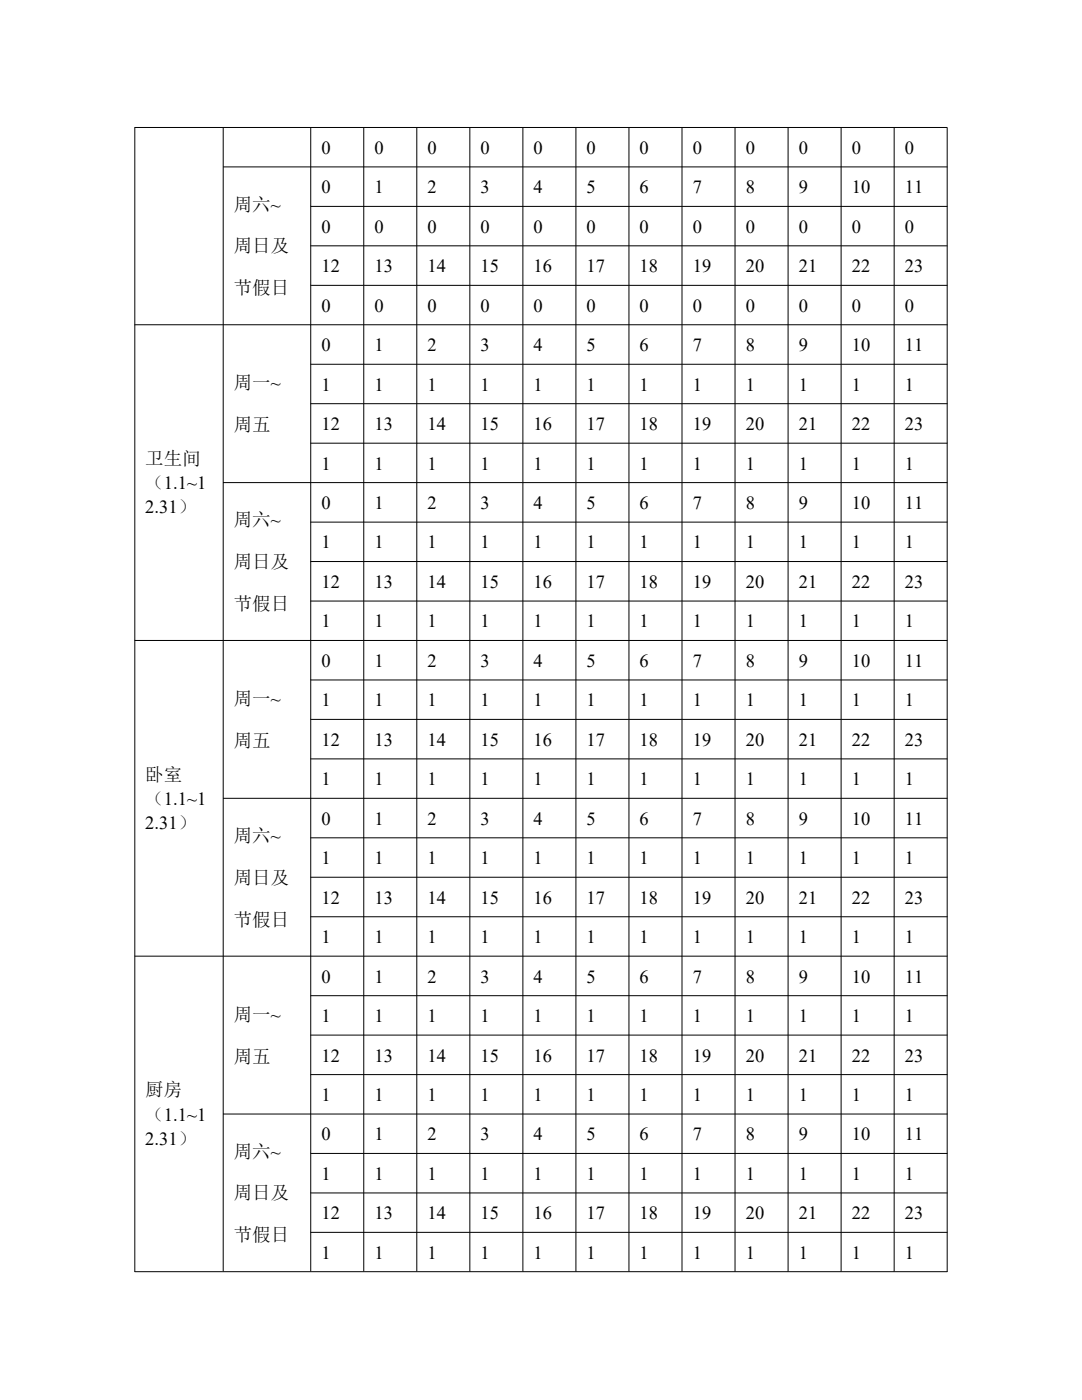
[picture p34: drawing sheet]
<svg xmlns="http://www.w3.org/2000/svg" width="216mm" height="279mm" viewBox="0 0 216 279" stroke-linecap="round" stroke-linejoin="round" font-family="sans-serif">
<defs><g id="words">
<g font-size="3.7">
<text x="64.1" y="30.7">0</text>
<text x="74.7" y="30.7">0</text>
<text x="85.3" y="30.7">0</text>
<text x="95.9" y="30.7">0</text>
<text x="106.5" y="30.7">0</text>
<text x="117.1" y="30.7">0</text>
<text x="127.6" y="30.7">0</text>
<text x="138.2" y="30.7">0</text>
<text x="148.8" y="30.7">0</text>
<text x="159.4" y="30.7">0</text>
<text x="170" y="30.7">0</text>
<text x="180.6" y="30.7">0</text>
<text x="64.1" y="38.6">0</text>
<text x="74.7" y="38.6">1</text>
<text x="85.3" y="38.6">2</text>
<text x="95.9" y="38.6">3</text>
<text x="106.5" y="38.6">4</text>
<text x="117.1" y="38.6">5</text>
<text x="127.6" y="38.6">6</text>
<text x="138.2" y="38.6">7</text>
<text x="148.8" y="38.6">8</text>
<text x="159.4" y="38.6">9</text>
<text x="170" y="38.6">10</text>
<text x="180.6" y="38.6">11</text>
<text x="46.7" y="42">周六~</text>
<text x="64.1" y="46.5">0</text>
<text x="74.7" y="46.5">0</text>
<text x="85.3" y="46.5">0</text>
<text x="95.9" y="46.5">0</text>
<text x="106.5" y="46.5">0</text>
<text x="117.1" y="46.5">0</text>
<text x="127.6" y="46.5">0</text>
<text x="138.2" y="46.5">0</text>
<text x="148.8" y="46.5">0</text>
<text x="159.4" y="46.5">0</text>
<text x="170" y="46.5">0</text>
<text x="180.6" y="46.5">0</text>
<text x="46.7" y="50.4">周日及</text>
<text x="46.7" y="58.7">节假日</text>
<text x="64.1" y="54.3">12</text>
<text x="74.7" y="54.3">13</text>
<text x="85.3" y="54.3">14</text>
<text x="95.9" y="54.3">15</text>
<text x="106.5" y="54.3">16</text>
<text x="117.1" y="54.3">17</text>
<text x="127.6" y="54.3">18</text>
<text x="138.2" y="54.3">19</text>
<text x="148.8" y="54.3">20</text>
<text x="159.4" y="54.3">21</text>
<text x="170" y="54.3">22</text>
<text x="180.6" y="54.3">23</text>
<text x="64.1" y="62.2">0</text>
<text x="74.7" y="62.2">0</text>
<text x="85.3" y="62.2">0</text>
<text x="95.9" y="62.2">0</text>
<text x="106.5" y="62.2">0</text>
<text x="117.1" y="62.2">0</text>
<text x="127.6" y="62.2">0</text>
<text x="138.2" y="62.2">0</text>
<text x="148.8" y="62.2">0</text>
<text x="159.4" y="62.2">0</text>
<text x="170" y="62.2">0</text>
<text x="180.6" y="62.2">0</text>
<text x="64.1" y="70.1">0</text>
<text x="74.7" y="70.1">1</text>
<text x="85.3" y="70.1">2</text>
<text x="95.9" y="70.1">3</text>
<text x="106.5" y="70.1">4</text>
<text x="117.1" y="70.1">5</text>
<text x="127.6" y="70.1">6</text>
<text x="138.2" y="70.1">7</text>
<text x="148.8" y="70.1">8</text>
<text x="159.4" y="70.1">9</text>
<text x="170" y="70.1">10</text>
<text x="180.6" y="70.1">11</text>
<text x="46.7" y="77.7">周一~</text>
<text x="64.1" y="78">1</text>
<text x="74.7" y="78">1</text>
<text x="85.3" y="78">1</text>
<text x="95.9" y="78">1</text>
<text x="106.5" y="78">1</text>
<text x="117.1" y="78">1</text>
<text x="127.6" y="78">1</text>
<text x="138.2" y="78">1</text>
<text x="148.8" y="78">1</text>
<text x="159.4" y="78">1</text>
<text x="170" y="78">1</text>
<text x="180.6" y="78">1</text>
<text x="46.7" y="86">周五</text>
<text x="64.1" y="85.8">12</text>
<text x="74.7" y="85.8">13</text>
<text x="85.3" y="85.8">14</text>
<text x="95.9" y="85.8">15</text>
<text x="106.5" y="85.8">16</text>
<text x="117.1" y="85.8">17</text>
<text x="127.6" y="85.8">18</text>
<text x="138.2" y="85.8">19</text>
<text x="148.8" y="85.8">20</text>
<text x="159.4" y="85.8">21</text>
<text x="170" y="85.8">22</text>
<text x="180.6" y="85.8">23</text>
<text x="29" y="92.8">卫生间</text>
<text x="64.1" y="93.7">1</text>
<text x="74.7" y="93.7">1</text>
<text x="85.3" y="93.7">1</text>
<text x="95.9" y="93.7">1</text>
<text x="106.5" y="93.7">1</text>
<text x="117.1" y="93.7">1</text>
<text x="127.6" y="93.7">1</text>
<text x="138.2" y="93.7">1</text>
<text x="148.8" y="93.7">1</text>
<text x="159.4" y="93.7">1</text>
<text x="170" y="93.7">1</text>
<text x="180.6" y="93.7">1</text>
<text x="29" y="97.6">（1.1~1</text>
<text x="64.1" y="101.6">0</text>
<text x="74.7" y="101.6">1</text>
<text x="85.3" y="101.6">2</text>
<text x="95.9" y="101.6">3</text>
<text x="106.5" y="101.6">4</text>
<text x="117.1" y="101.6">5</text>
<text x="127.6" y="101.6">6</text>
<text x="138.2" y="101.6">7</text>
<text x="148.8" y="101.6">8</text>
<text x="159.4" y="101.6">9</text>
<text x="170" y="101.6">10</text>
<text x="180.6" y="101.6">11</text>
<text x="29" y="102.4">2.31）</text>
<text x="46.7" y="105">周六~</text>
<text x="46.7" y="113.3">周日及</text>
<text x="64.1" y="109.4">1</text>
<text x="74.7" y="109.4">1</text>
<text x="85.3" y="109.4">1</text>
<text x="95.9" y="109.4">1</text>
<text x="106.5" y="109.4">1</text>
<text x="117.1" y="109.4">1</text>
<text x="127.6" y="109.4">1</text>
<text x="138.2" y="109.4">1</text>
<text x="148.8" y="109.4">1</text>
<text x="159.4" y="109.4">1</text>
<text x="170" y="109.4">1</text>
<text x="180.6" y="109.4">1</text>
<text x="64.1" y="117.3">12</text>
<text x="74.7" y="117.3">13</text>
<text x="85.3" y="117.3">14</text>
<text x="95.9" y="117.3">15</text>
<text x="106.5" y="117.3">16</text>
<text x="117.1" y="117.3">17</text>
<text x="127.6" y="117.3">18</text>
<text x="138.2" y="117.3">19</text>
<text x="148.8" y="117.3">20</text>
<text x="159.4" y="117.3">21</text>
<text x="170" y="117.3">22</text>
<text x="180.6" y="117.3">23</text>
<text x="46.7" y="121.7">节假日</text>
<text x="64.1" y="125.2">1</text>
<text x="74.7" y="125.2">1</text>
<text x="85.3" y="125.2">1</text>
<text x="95.9" y="125.2">1</text>
<text x="106.5" y="125.2">1</text>
<text x="117.1" y="125.2">1</text>
<text x="127.6" y="125.2">1</text>
<text x="138.2" y="125.2">1</text>
<text x="148.8" y="125.2">1</text>
<text x="159.4" y="125.2">1</text>
<text x="170" y="125.2">1</text>
<text x="180.6" y="125.2">1</text>
<text x="64.1" y="133.1">0</text>
<text x="74.7" y="133.1">1</text>
<text x="85.3" y="133.1">2</text>
<text x="95.9" y="133.1">3</text>
<text x="106.5" y="133.1">4</text>
<text x="117.1" y="133.1">5</text>
<text x="127.6" y="133.1">6</text>
<text x="138.2" y="133.1">7</text>
<text x="148.8" y="133.1">8</text>
<text x="159.4" y="133.1">9</text>
<text x="170" y="133.1">10</text>
<text x="180.6" y="133.1">11</text>
<text x="46.7" y="140.7">周一~</text>
<text x="64.1" y="140.9">1</text>
<text x="74.7" y="140.9">1</text>
<text x="85.3" y="140.9">1</text>
<text x="95.9" y="140.9">1</text>
<text x="106.5" y="140.9">1</text>
<text x="117.1" y="140.9">1</text>
<text x="127.6" y="140.9">1</text>
<text x="138.2" y="140.9">1</text>
<text x="148.8" y="140.9">1</text>
<text x="159.4" y="140.9">1</text>
<text x="170" y="140.9">1</text>
<text x="180.6" y="140.9">1</text>
<text x="46.7" y="149">周五</text>
<text x="64.1" y="148.8">12</text>
<text x="74.7" y="148.8">13</text>
<text x="85.3" y="148.8">14</text>
<text x="95.9" y="148.8">15</text>
<text x="106.5" y="148.8">16</text>
<text x="117.1" y="148.8">17</text>
<text x="127.6" y="148.8">18</text>
<text x="138.2" y="148.8">19</text>
<text x="148.8" y="148.8">20</text>
<text x="159.4" y="148.8">21</text>
<text x="170" y="148.8">22</text>
<text x="180.6" y="148.8">23</text>
<text x="29" y="155.8">卧室</text>
<text x="29" y="160.6">（1.1~1</text>
<text x="64.1" y="156.7">1</text>
<text x="74.7" y="156.7">1</text>
<text x="85.3" y="156.7">1</text>
<text x="95.9" y="156.7">1</text>
<text x="106.5" y="156.7">1</text>
<text x="117.1" y="156.7">1</text>
<text x="127.6" y="156.7">1</text>
<text x="138.2" y="156.7">1</text>
<text x="148.8" y="156.7">1</text>
<text x="159.4" y="156.7">1</text>
<text x="170" y="156.7">1</text>
<text x="180.6" y="156.7">1</text>
<text x="29" y="165.4">2.31）</text>
<text x="64.1" y="164.6">0</text>
<text x="74.7" y="164.6">1</text>
<text x="85.3" y="164.6">2</text>
<text x="95.9" y="164.6">3</text>
<text x="106.5" y="164.6">4</text>
<text x="117.1" y="164.6">5</text>
<text x="127.6" y="164.6">6</text>
<text x="138.2" y="164.6">7</text>
<text x="148.8" y="164.6">8</text>
<text x="159.4" y="164.6">9</text>
<text x="170" y="164.6">10</text>
<text x="180.6" y="164.6">11</text>
<text x="46.7" y="168">周六~</text>
<text x="64.1" y="172.4">1</text>
<text x="74.7" y="172.4">1</text>
<text x="85.3" y="172.4">1</text>
<text x="95.9" y="172.4">1</text>
<text x="106.5" y="172.4">1</text>
<text x="117.1" y="172.4">1</text>
<text x="127.6" y="172.4">1</text>
<text x="138.2" y="172.4">1</text>
<text x="148.8" y="172.4">1</text>
<text x="159.4" y="172.4">1</text>
<text x="170" y="172.4">1</text>
<text x="180.6" y="172.4">1</text>
<text x="46.7" y="176.4">周日及</text>
<text x="46.7" y="184.7">节假日</text>
<text x="64.1" y="180.4">12</text>
<text x="74.7" y="180.4">13</text>
<text x="85.3" y="180.4">14</text>
<text x="95.9" y="180.4">15</text>
<text x="106.5" y="180.4">16</text>
<text x="117.1" y="180.4">17</text>
<text x="127.6" y="180.4">18</text>
<text x="138.2" y="180.4">19</text>
<text x="148.8" y="180.4">20</text>
<text x="159.4" y="180.4">21</text>
<text x="170" y="180.4">22</text>
<text x="180.6" y="180.4">23</text>
<text x="64.1" y="188.2">1</text>
<text x="74.7" y="188.2">1</text>
<text x="85.3" y="188.2">1</text>
<text x="95.9" y="188.2">1</text>
<text x="106.5" y="188.2">1</text>
<text x="117.1" y="188.2">1</text>
<text x="127.6" y="188.2">1</text>
<text x="138.2" y="188.2">1</text>
<text x="148.8" y="188.2">1</text>
<text x="159.4" y="188.2">1</text>
<text x="170" y="188.2">1</text>
<text x="180.6" y="188.2">1</text>
<text x="64.1" y="196.1">0</text>
<text x="74.7" y="196.1">1</text>
<text x="85.3" y="196.1">2</text>
<text x="95.9" y="196.1">3</text>
<text x="106.5" y="196.1">4</text>
<text x="117.1" y="196.1">5</text>
<text x="127.6" y="196.1">6</text>
<text x="138.2" y="196.1">7</text>
<text x="148.8" y="196.1">8</text>
<text x="159.4" y="196.1">9</text>
<text x="170" y="196.1">10</text>
<text x="180.6" y="196.1">11</text>
<text x="46.7" y="203.7">周一~</text>
<text x="64.1" y="203.9">1</text>
<text x="74.7" y="203.9">1</text>
<text x="85.3" y="203.9">1</text>
<text x="95.9" y="203.9">1</text>
<text x="106.5" y="203.9">1</text>
<text x="117.1" y="203.9">1</text>
<text x="127.6" y="203.9">1</text>
<text x="138.2" y="203.9">1</text>
<text x="148.8" y="203.9">1</text>
<text x="159.4" y="203.9">1</text>
<text x="170" y="203.9">1</text>
<text x="180.6" y="203.9">1</text>
<text x="46.7" y="212.1">周五</text>
<text x="64.1" y="211.9">12</text>
<text x="74.7" y="211.9">13</text>
<text x="85.3" y="211.9">14</text>
<text x="95.9" y="211.9">15</text>
<text x="106.5" y="211.9">16</text>
<text x="117.1" y="211.9">17</text>
<text x="127.6" y="211.9">18</text>
<text x="138.2" y="211.9">19</text>
<text x="148.8" y="211.9">20</text>
<text x="159.4" y="211.9">21</text>
<text x="170" y="211.9">22</text>
<text x="180.6" y="211.9">23</text>
<text x="29" y="218.8">厨房</text>
<text x="64.1" y="219.7">1</text>
<text x="74.7" y="219.7">1</text>
<text x="85.3" y="219.7">1</text>
<text x="95.9" y="219.7">1</text>
<text x="106.5" y="219.7">1</text>
<text x="117.1" y="219.7">1</text>
<text x="127.6" y="219.7">1</text>
<text x="138.2" y="219.7">1</text>
<text x="148.8" y="219.7">1</text>
<text x="159.4" y="219.7">1</text>
<text x="170" y="219.7">1</text>
<text x="180.6" y="219.7">1</text>
<text x="29" y="223.6">（1.1~1</text>
<text x="64.1" y="227.6">0</text>
<text x="74.7" y="227.6">1</text>
<text x="85.3" y="227.6">2</text>
<text x="95.9" y="227.6">3</text>
<text x="106.5" y="227.6">4</text>
<text x="117.1" y="227.6">5</text>
<text x="127.6" y="227.6">6</text>
<text x="138.2" y="227.6">7</text>
<text x="148.8" y="227.6">8</text>
<text x="159.4" y="227.6">9</text>
<text x="170" y="227.6">10</text>
<text x="180.6" y="227.6">11</text>
<text x="29" y="228.4">2.31）</text>
<text x="46.7" y="231">周六~</text>
<text x="46.7" y="239.4">周日及</text>
<text x="64.1" y="235.5">1</text>
<text x="74.7" y="235.5">1</text>
<text x="85.3" y="235.5">1</text>
<text x="95.9" y="235.5">1</text>
<text x="106.5" y="235.5">1</text>
<text x="117.1" y="235.5">1</text>
<text x="127.6" y="235.5">1</text>
<text x="138.2" y="235.5">1</text>
<text x="148.8" y="235.5">1</text>
<text x="159.4" y="235.5">1</text>
<text x="170" y="235.5">1</text>
<text x="180.6" y="235.5">1</text>
<text x="64.1" y="243.3">12</text>
<text x="74.7" y="243.3">13</text>
<text x="85.3" y="243.3">14</text>
<text x="95.9" y="243.3">15</text>
<text x="106.5" y="243.3">16</text>
<text x="117.1" y="243.3">17</text>
<text x="127.6" y="243.3">18</text>
<text x="138.2" y="243.3">19</text>
<text x="148.8" y="243.3">20</text>
<text x="159.4" y="243.3">21</text>
<text x="170" y="243.3">22</text>
<text x="180.6" y="243.3">23</text>
<text x="46.7" y="247.7">节假日</text>
<text x="64.1" y="251.2">1</text>
<text x="74.7" y="251.2">1</text>
<text x="85.3" y="251.2">1</text>
<text x="95.9" y="251.2">1</text>
<text x="106.5" y="251.2">1</text>
<text x="117.1" y="251.2">1</text>
<text x="127.6" y="251.2">1</text>
<text x="138.2" y="251.2">1</text>
<text x="148.8" y="251.2">1</text>
<text x="159.4" y="251.2">1</text>
<text x="170" y="251.2">1</text>
<text x="180.6" y="251.2">1</text>
</g>
</g></defs>
<g fill="none" stroke="#000" stroke-width=".2">
<path d="M26.9 25.4h162.1M26.9 25.4v228.4M44.5 33.3h144.5M44.5 25.4v228.4M62 25.4v228.4M72.6 25.4v228.4M83.2 25.4v228.4M93.8 25.4v228.4M104.3 25.4v228.4M114.9 25.4v228.4M125.5 25.4v228.4M136.1 25.4v228.4"/>
<path d="M146.7 25.4v228.4M157.3 25.4v228.4M167.8 25.4v228.4M178.4 25.4v228.4M189 25.5v228.3M62 41.2h127M62 49.1h127M62 56.9h127M26.9 64.8h162.1M62 72.7h127M44.5 96.3h144.5M62 80.6h127"/>
<path d="M62 88.4h127M62 104.2h127M62 112.1h127M62 120h127M26.9 127.8h162.1M62 135.7h127M44.5 159.3h144.5M62 143.6h127M62 151.5h127M62 167.2h127M62 175.1h127M26.9 190.8h162.1"/>
<path d="M62 183h127M62 198.7h127M62 206.6h127M62 214.5h127M44.5 222.3h144.5M62 230.2h127M62 238.1h127M26.9 253.8h162.1M62 245.9h127"/>
</g>
<use href="#words"/>
</svg>
